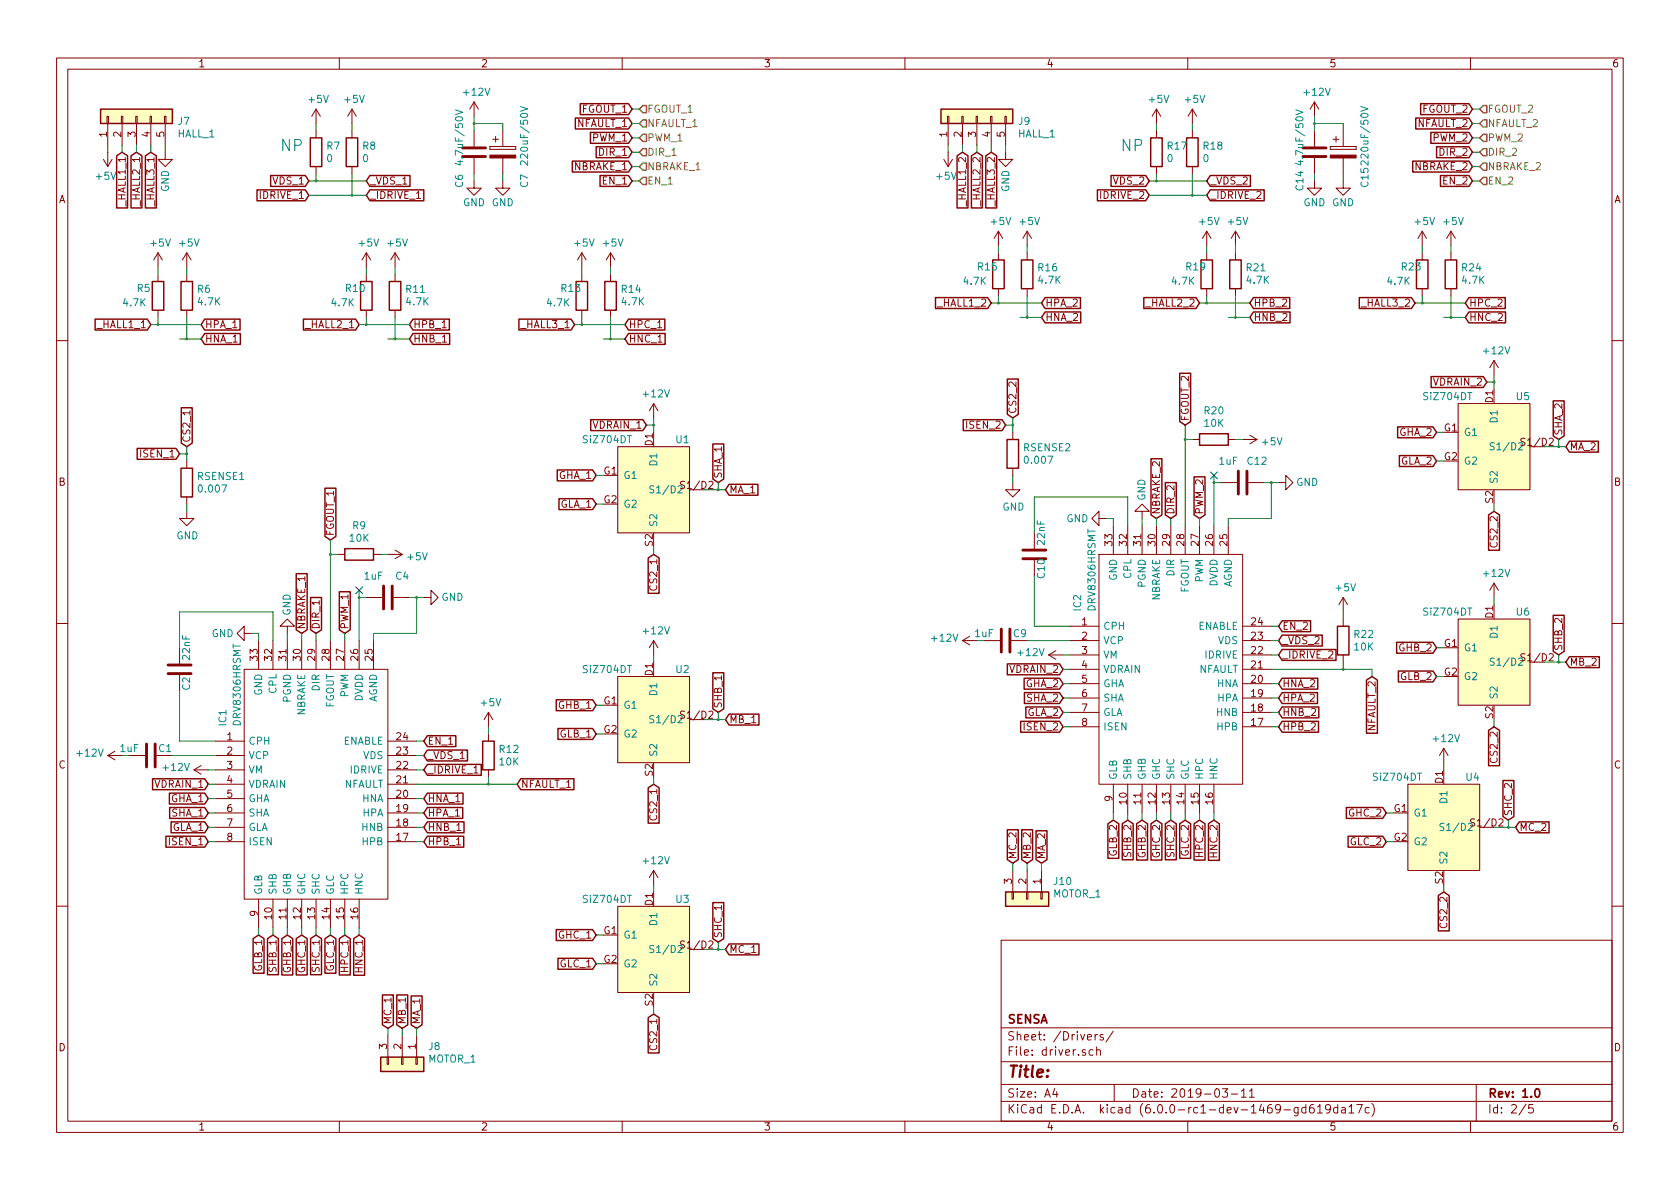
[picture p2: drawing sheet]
<svg xmlns="http://www.w3.org/2000/svg" width="297mm" height="210mm" viewBox="0 0 297 210" stroke-linecap="round" stroke-linejoin="round" font-family="sans-serif">
<defs><g id="words">
<g font-size="2.8" fill="#0000c2">
<text x="49.5" y="26.8">NP</text>
<text x="198.1" y="26.8">NP</text>
</g>
<text font-size="2.8" fill="#840000" x="178" y="190.5">Title:</text>
<g font-size="2.1" fill="#840000">
<text x="178" y="184">Sheet: /Drivers/</text>
<text x="178" y="181">SENSA</text>
<text x="178" y="186.7">File: driver.sch</text>
<text x="178" y="196.9">KiCad E.D.A. kicad (6.0.0-rc1-dev-1469-gd619da17c)</text>
<text x="178" y="194.1">Size: A4</text>
<text x="200" y="194.1">Date: 2019-03-11</text>
<text x="263" y="194.1">Rev: 1.0</text>
<text x="263" y="196.9">Id: 2/5</text>
</g>
<g font-size="1.8" fill="#840000">
<text x="35" y="11.9">1</text>
<text x="85" y="11.9">2</text>
<text x="135" y="11.9">3</text>
<text x="185" y="11.9">4</text>
<text x="235" y="11.9">5</text>
<text x="285" y="11.9">6</text>
<text x="102" y="22.5">NFAULT_1</text>
<text x="102.9" y="19.9">FGOUT_1</text>
<text x="250.6" y="22.5">NFAULT_2</text>
<text x="251.5" y="19.9">FGOUT_2</text>
<text x="18.9" y="24.2" transform="rotate(-90 18.9 24.2)">1</text>
<text x="21.4" y="24.2" transform="rotate(-90 21.4 24.2)">2</text>
<text x="24" y="24.2" transform="rotate(-90 24 24.2)">3</text>
<text x="26.5" y="24.2" transform="rotate(-90 26.5 24.2)">4</text>
<text x="29.1" y="24.2" transform="rotate(-90 29.1 24.2)">5</text>
<text x="104.8" y="25">PWM_1</text>
<text x="106.1" y="27.6">DIR_1</text>
<text x="167.5" y="24.2" transform="rotate(-90 167.5 24.2)">1</text>
<text x="170" y="24.2" transform="rotate(-90 170 24.2)">2</text>
<text x="172.6" y="24.2" transform="rotate(-90 172.6 24.2)">3</text>
<text x="175.1" y="24.2" transform="rotate(-90 175.1 24.2)">4</text>
<text x="177.6" y="24.2" transform="rotate(-90 177.6 24.2)">5</text>
<text x="253.4" y="25">PWM_2</text>
<text x="254.7" y="27.6">DIR_2</text>
<text x="10.4" y="35.9">A</text>
<text x="46.1" y="35.2">IDRIVE_1</text>
<text x="48.3" y="32.6">VDS_1</text>
<text x="65.5" y="32.6">_VDS_1</text>
<text x="65.5" y="35.2">_IDRIVE_1</text>
<text x="101.5" y="30.1">NBRAKE_1</text>
<text x="106.7" y="32.6">EN_1</text>
<text x="194.6" y="35.2">IDRIVE_2</text>
<text x="196.9" y="32.6">VDS_2</text>
<text x="214" y="32.6">_VDS_2</text>
<text x="214" y="35.2">_IDRIVE_2</text>
<text x="250.1" y="30.1">NBRAKE_2</text>
<text x="255.2" y="32.6">EN_2</text>
<text x="285.4" y="35.9">A</text>
<text x="22.2" y="36.3" transform="rotate(-90 22.2 36.3)">_HALL1_1</text>
<text x="24.8" y="36.3" transform="rotate(-90 24.8 36.3)">_HALL2_1</text>
<text x="27.3" y="36.3" transform="rotate(-90 27.3 36.3)">_HALL3_1</text>
<text x="170.8" y="36.3" transform="rotate(-90 170.8 36.3)">_HALL1_2</text>
<text x="173.4" y="36.3" transform="rotate(-90 173.4 36.3)">_HALL2_2</text>
<text x="175.9" y="36.3" transform="rotate(-90 175.9 36.3)">_HALL3_2</text>
<text x="17.3" y="58">_HALL1_1</text>
<text x="36.2" y="58">HPA_1</text>
<text x="54.2" y="58">_HALL2_1</text>
<text x="73.1" y="58">HPB_1</text>
<text x="92.3" y="58">_HALL3_1</text>
<text x="111.2" y="58">HPC_1</text>
<text x="165.9" y="54.2">_HALL1_2</text>
<text x="184.8" y="56.8">HNA_2</text>
<text x="184.8" y="54.2">HPA_2</text>
<text x="202.7" y="54.2">_HALL2_2</text>
<text x="221.7" y="56.8">HNB_2</text>
<text x="221.7" y="54.2">HPB_2</text>
<text x="240.8" y="54.2">_HALL3_2</text>
<text x="259.8" y="56.8">HNC_2</text>
<text x="259.8" y="54.2">HPC_2</text>
<text x="36.2" y="60.6">HNA_1</text>
<text x="73.1" y="60.6">HNB_1</text>
<text x="111.2" y="60.6">HNC_1</text>
<text x="253.5" y="68.2">VDRAIN_2</text>
<text x="264" y="71.2" transform="rotate(-90 264 71.2)">D1</text>
<text x="104.9" y="75.8">VDRAIN_1</text>
<text x="171" y="75.8">ISEN_2</text>
<text x="179.7" y="73.2" transform="rotate(-90 179.7 73.2)">CS2_2</text>
<text x="210.2" y="74.5" transform="rotate(-90 210.2 74.5)">FGOUT_2</text>
<text x="247.4" y="77.1">GHA_2</text>
<text x="255.4" y="76.3">G1</text>
<text x="276.2" y="77" transform="rotate(-90 276.2 77)">SHA_2</text>
<text x="25" y="80.9">ISEN_1</text>
<text x="33.7" y="78.3" transform="rotate(-90 33.7 78.3)">CS2_1</text>
<text x="106.8" y="83.9">G1</text>
<text x="115.4" y="78.8" transform="rotate(-90 115.4 78.8)">D1</text>
<text x="247.6" y="82.2">GLA_2</text>
<text x="255.4" y="81.4">G2</text>
<text x="269.3" y="78.8">S1/D2</text>
<text x="277.5" y="79.6">MA_2</text>
<text x="10.4" y="85.9">B</text>
<text x="98.8" y="84.7">GHA_1</text>
<text x="99" y="89.8">GLA_1</text>
<text x="106.8" y="89">G2</text>
<text x="120.7" y="86.5">S1/D2</text>
<text x="127.6" y="84.7" transform="rotate(-90 127.6 84.7)">SHA_1</text>
<text x="129" y="87.2">MA_1</text>
<text x="264" y="88.9" transform="rotate(-90 264 88.9)">S2</text>
<text x="285.4" y="85.9">B</text>
<text x="59.1" y="94.8" transform="rotate(-90 59.1 94.8)">FGOUT_1</text>
<text x="205.1" y="91" transform="rotate(-90 205.1 91)">NBRAKE_2</text>
<text x="207.6" y="91" transform="rotate(-90 207.6 91)">DIR_2</text>
<text x="212.7" y="91" transform="rotate(-90 212.7 91)">PWM_2</text>
<text x="115.4" y="96.6" transform="rotate(-90 115.4 96.6)">S2</text>
<text x="196.7" y="96.5" transform="rotate(-90 196.7 96.5)">33</text>
<text x="199.2" y="96.5" transform="rotate(-90 199.2 96.5)">32</text>
<text x="201.8" y="96.5" transform="rotate(-90 201.8 96.5)">31</text>
<text x="204.3" y="96.5" transform="rotate(-90 204.3 96.5)">30</text>
<text x="206.9" y="96.5" transform="rotate(-90 206.9 96.5)">29</text>
<text x="209.4" y="96.5" transform="rotate(-90 209.4 96.5)">28</text>
<text x="211.9" y="96.5" transform="rotate(-90 211.9 96.5)">27</text>
<text x="214.5" y="96.5" transform="rotate(-90 214.5 96.5)">26</text>
<text x="217" y="96.5" transform="rotate(-90 217 96.5)">25</text>
<text x="264.8" y="96.5" transform="rotate(-90 264.8 96.5)">CS2_2</text>
<text x="116.2" y="104.1" transform="rotate(-90 116.2 104.1)">CS2_1</text>
<text x="54" y="111.3" transform="rotate(-90 54 111.3)">NBRAKE_1</text>
<text x="56.5" y="111.3" transform="rotate(-90 56.5 111.3)">DIR_1</text>
<text x="61.6" y="111.3" transform="rotate(-90 61.6 111.3)">PWM_1</text>
<text x="191.3" y="110.6">1</text>
<text x="191.3" y="113.1">2</text>
<text x="221.3" y="110.6">24</text>
<text x="221.3" y="113.1">23</text>
<text x="226.7" y="111.4">EN_2</text>
<text x="226.7" y="113.9">_VDS_2</text>
<text x="264" y="109.3" transform="rotate(-90 264 109.3)">D1</text>
<text x="45.6" y="116.8" transform="rotate(-90 45.6 116.8)">33</text>
<text x="48.1" y="116.8" transform="rotate(-90 48.1 116.8)">32</text>
<text x="50.6" y="116.8" transform="rotate(-90 50.6 116.8)">31</text>
<text x="53.2" y="116.8" transform="rotate(-90 53.2 116.8)">30</text>
<text x="55.7" y="116.8" transform="rotate(-90 55.7 116.8)">29</text>
<text x="58.3" y="116.8" transform="rotate(-90 58.3 116.8)">28</text>
<text x="60.8" y="116.8" transform="rotate(-90 60.8 116.8)">27</text>
<text x="63.3" y="116.8" transform="rotate(-90 63.3 116.8)">26</text>
<text x="65.9" y="116.8" transform="rotate(-90 65.9 116.8)">25</text>
<text x="115.4" y="119.5" transform="rotate(-90 115.4 119.5)">D1</text>
<text x="178.5" y="119">VDRAIN_2</text>
<text x="191.3" y="115.7">3</text>
<text x="191.3" y="118.2">4</text>
<text x="221.3" y="115.7">22</text>
<text x="221.3" y="118.2">21</text>
<text x="226.7" y="116.5">_IDRIVE_2</text>
<text x="247.4" y="115.2">GHB_2</text>
<text x="255.4" y="114.4">G1</text>
<text x="255.4" y="119.5">G2</text>
<text x="269.3" y="116.9">S1/D2</text>
<text x="276.2" y="115.1" transform="rotate(-90 276.2 115.1)">SHB_2</text>
<text x="277.5" y="117.7">MB_2</text>
<text x="98.8" y="125.3">GHB_1</text>
<text x="106.8" y="124.6">G1</text>
<text x="127.6" y="125.3" transform="rotate(-90 127.6 125.3)">SHB_1</text>
<text x="181.4" y="121.5">GHA_2</text>
<text x="181.6" y="124.1">SHA_2</text>
<text x="191.3" y="120.7">5</text>
<text x="191.3" y="123.3">6</text>
<text x="191.3" y="125.8">7</text>
<text x="221.3" y="120.7">20</text>
<text x="221.3" y="123.3">19</text>
<text x="221.3" y="125.8">18</text>
<text x="226.7" y="121.5">HNA_2</text>
<text x="226.7" y="124.1">HPA_2</text>
<text x="247.6" y="120.3">GLB_2</text>
<text x="40.2" y="130.9">1</text>
<text x="70.2" y="130.9">24</text>
<text x="75.6" y="131.7">EN_1</text>
<text x="99" y="130.4">GLB_1</text>
<text x="106.8" y="129.6">G2</text>
<text x="120.7" y="127.1">S1/D2</text>
<text x="129" y="127.9">MB_1</text>
<text x="181.2" y="129.2">ISEN_2</text>
<text x="181.6" y="126.6">GLA_2</text>
<text x="191.3" y="128.4">8</text>
<text x="221.3" y="128.4">17</text>
<text x="226.7" y="126.6">HNB_2</text>
<text x="226.7" y="129.2">HPB_2</text>
<text x="243.2" y="129.4" transform="rotate(-90 243.2 129.4)">NFAULT_2</text>
<text x="264" y="127" transform="rotate(-90 264 127)">S2</text>
<text x="10.4" y="135.9">C</text>
<text x="40.2" y="133.4">2</text>
<text x="40.2" y="136">3</text>
<text x="70.2" y="133.4">23</text>
<text x="70.2" y="136">22</text>
<text x="75.6" y="134.2">_VDS_1</text>
<text x="75.6" y="136.8">_IDRIVE_1</text>
<text x="115.4" y="137.2" transform="rotate(-90 115.4 137.2)">S2</text>
<text x="264.8" y="134.6" transform="rotate(-90 264.8 134.6)">CS2_2</text>
<text x="285.4" y="135.9">C</text>
<text x="27.4" y="139.3">VDRAIN_1</text>
<text x="30.3" y="141.9">GHA_1</text>
<text x="40.2" y="138.5">4</text>
<text x="40.2" y="141.1">5</text>
<text x="40.2" y="143.6">6</text>
<text x="70.2" y="138.5">21</text>
<text x="70.2" y="141.1">20</text>
<text x="70.2" y="143.6">19</text>
<text x="75.6" y="141.9">HNA_1</text>
<text x="92.1" y="139.3">NFAULT_1</text>
<text x="196.7" y="141.7" transform="rotate(-90 196.7 141.7)">9</text>
<text x="199.2" y="142.2" transform="rotate(-90 199.2 142.2)">10</text>
<text x="201.8" y="142.2" transform="rotate(-90 201.8 142.2)">11</text>
<text x="204.3" y="142.2" transform="rotate(-90 204.3 142.2)">12</text>
<text x="206.9" y="142.2" transform="rotate(-90 206.9 142.2)">13</text>
<text x="209.4" y="142.2" transform="rotate(-90 209.4 142.2)">14</text>
<text x="211.9" y="142.2" transform="rotate(-90 211.9 142.2)">15</text>
<text x="214.5" y="142.2" transform="rotate(-90 214.5 142.2)">16</text>
<text x="246.5" y="143.6">G1</text>
<text x="255.1" y="138.5" transform="rotate(-90 255.1 138.5)">D1</text>
<text x="30" y="149.5">ISEN_1</text>
<text x="30.5" y="144.4">SHA_1</text>
<text x="30.5" y="146.9">GLA_1</text>
<text x="40.2" y="146.1">7</text>
<text x="40.2" y="148.7">8</text>
<text x="70.2" y="146.1">18</text>
<text x="70.2" y="148.7">17</text>
<text x="75.6" y="146.9">HNB_1</text>
<text x="75.6" y="144.4">HPA_1</text>
<text x="75.6" y="149.5">HPB_1</text>
<text x="116.2" y="144.8" transform="rotate(-90 116.2 144.8)">CS2_1</text>
<text x="238.5" y="144.4">GHC_2</text>
<text x="238.7" y="149.5">GLC_2</text>
<text x="246.5" y="148.7">G2</text>
<text x="260.4" y="146.1">S1/D2</text>
<text x="267.3" y="144.3" transform="rotate(-90 267.3 144.3)">SHC_2</text>
<text x="268.7" y="146.9">MC_2</text>
<text x="179.7" y="152" transform="rotate(-90 179.7 152)">MC_2</text>
<text x="182.2" y="152" transform="rotate(-90 182.2 152)">MB_2</text>
<text x="184.8" y="152" transform="rotate(-90 184.8 152)">MA_2</text>
<text x="197.5" y="151.4" transform="rotate(-90 197.5 151.4)">GLB_2</text>
<text x="200" y="151.4" transform="rotate(-90 200 151.4)">SHB_2</text>
<text x="202.6" y="151.6" transform="rotate(-90 202.6 151.6)">GHB_2</text>
<text x="205.1" y="151.6" transform="rotate(-90 205.1 151.6)">GHC_2</text>
<text x="207.6" y="151.4" transform="rotate(-90 207.6 151.4)">SHC_2</text>
<text x="210.2" y="151.4" transform="rotate(-90 210.2 151.4)">GLC_2</text>
<text x="212.7" y="151.4" transform="rotate(-90 212.7 151.4)">HPC_2</text>
<text x="215.3" y="151.5" transform="rotate(-90 215.3 151.5)">HNC_2</text>
<text x="115.4" y="160.1" transform="rotate(-90 115.4 160.1)">D1</text>
<text x="178.9" y="156.3" transform="rotate(-90 178.9 156.3)">3</text>
<text x="181.5" y="156.3" transform="rotate(-90 181.5 156.3)">2</text>
<text x="184" y="156.3" transform="rotate(-90 184 156.3)">1</text>
<text x="255.1" y="156.3" transform="rotate(-90 255.1 156.3)">S2</text>
<text x="45.6" y="162" transform="rotate(-90 45.6 162)">9</text>
<text x="48.1" y="162.5" transform="rotate(-90 48.1 162.5)">10</text>
<text x="50.6" y="162.5" transform="rotate(-90 50.6 162.5)">11</text>
<text x="53.2" y="162.5" transform="rotate(-90 53.2 162.5)">12</text>
<text x="55.7" y="162.5" transform="rotate(-90 55.7 162.5)">13</text>
<text x="58.3" y="162.5" transform="rotate(-90 58.3 162.5)">14</text>
<text x="60.8" y="162.5" transform="rotate(-90 60.8 162.5)">15</text>
<text x="63.3" y="162.5" transform="rotate(-90 63.3 162.5)">16</text>
<text x="98.8" y="166">GHC_1</text>
<text x="106.8" y="165.2">G1</text>
<text x="120.7" y="167.7">S1/D2</text>
<text x="127.6" y="165.9" transform="rotate(-90 127.6 165.9)">SHC_1</text>
<text x="255.9" y="163.8" transform="rotate(-90 255.9 163.8)">CS2_2</text>
<text x="46.4" y="171.7" transform="rotate(-90 46.4 171.7)">GLB_1</text>
<text x="48.9" y="171.7" transform="rotate(-90 48.9 171.7)">SHB_1</text>
<text x="51.4" y="171.9" transform="rotate(-90 51.4 171.9)">GHB_1</text>
<text x="54" y="171.9" transform="rotate(-90 54 171.9)">GHC_1</text>
<text x="56.5" y="171.7" transform="rotate(-90 56.5 171.7)">SHC_1</text>
<text x="59.1" y="171.7" transform="rotate(-90 59.1 171.7)">GLC_1</text>
<text x="61.6" y="171.7" transform="rotate(-90 61.6 171.7)">HPC_1</text>
<text x="64.1" y="171.8" transform="rotate(-90 64.1 171.8)">HNC_1</text>
<text x="99" y="171.1">GLC_1</text>
<text x="106.8" y="170.3">G2</text>
<text x="129" y="168.5">MC_1</text>
<text x="115.4" y="177.8" transform="rotate(-90 115.4 177.8)">S2</text>
<text x="10.4" y="185.9">D</text>
<text x="68.4" y="185.5" transform="rotate(-90 68.4 185.5)">3</text>
<text x="69.2" y="181.2" transform="rotate(-90 69.2 181.2)">MC_1</text>
<text x="71" y="185.5" transform="rotate(-90 71 185.5)">2</text>
<text x="71.8" y="181.2" transform="rotate(-90 71.8 181.2)">MB_1</text>
<text x="73.5" y="185.5" transform="rotate(-90 73.5 185.5)">1</text>
<text x="74.3" y="181.2" transform="rotate(-90 74.3 181.2)">MA_1</text>
<text x="116.2" y="185.4" transform="rotate(-90 116.2 185.4)">CS2_1</text>
<text x="285.4" y="185.9">D</text>
<text x="35" y="199.9">1</text>
<text x="85" y="199.9">2</text>
<text x="135" y="199.9">3</text>
<text x="185" y="199.9">4</text>
<text x="235" y="199.9">5</text>
<text x="285" y="199.9">6</text>
</g>
<g font-size="1.8" fill="#008484">
<text x="82.1" y="16.9">+12V</text>
<text x="230.7" y="16.9">+12V</text>
<text x="31.5" y="22.1">J7</text>
<text x="54.7" y="18.2">+5V</text>
<text x="61" y="18.2">+5V</text>
<text x="180.1" y="22.1">J9</text>
<text x="203.3" y="18.2">+5V</text>
<text x="209.6" y="18.2">+5V</text>
<text x="31.4" y="24.3">HALL_1</text>
<text x="57.8" y="26.5">R7</text>
<text x="57.8" y="28.7">0</text>
<text x="64.2" y="26.5">R8</text>
<text x="64.2" y="28.7">0</text>
<text x="81.9" y="28.5" transform="rotate(-90 81.9 28.5)">4.7uF/50V</text>
<text x="93.4" y="28.4" transform="rotate(-90 93.4 28.4)">220uF/50V</text>
<text x="180" y="24.3">HALL_1</text>
<text x="206.4" y="28.7">0</text>
<text x="206.5" y="26.5">R17</text>
<text x="212.8" y="28.7">0</text>
<text x="212.8" y="26.5">R18</text>
<text x="230.5" y="28.5" transform="rotate(-90 230.5 28.5)">4.7uF/50V</text>
<text x="242" y="28.4" transform="rotate(-90 242 28.4)">220uF/50V</text>
<text x="17.1" y="31.8">+5V</text>
<text x="29.9" y="34" transform="rotate(-90 29.9 34)">GND</text>
<text x="81.9" y="33.1" transform="rotate(-90 81.9 33.1)">C6</text>
<text x="93.4" y="33.1" transform="rotate(-90 93.4 33.1)">C7</text>
<text x="165.7" y="31.8">+5V</text>
<text x="178.5" y="34" transform="rotate(-90 178.5 34)">GND</text>
<text x="230.5" y="33.6" transform="rotate(-90 230.5 33.6)">C14</text>
<text x="242" y="33" transform="rotate(-90 242 33)">C15</text>
<text x="81.9" y="36.5">GND GND</text>
<text x="175.3" y="39.8">+5V</text>
<text x="180.4" y="39.8">+5V</text>
<text x="212.1" y="39.8">+5V</text>
<text x="217.2" y="39.8">+5V</text>
<text x="230.5" y="36.5">GND GND</text>
<text x="250.2" y="39.8">+5V</text>
<text x="255.3" y="39.8">+5V</text>
<text x="26.7" y="43.6">+5V</text>
<text x="31.8" y="43.6">+5V</text>
<text x="63.6" y="43.6">+5V</text>
<text x="68.6" y="43.6">+5V</text>
<text x="101.7" y="43.6">+5V</text>
<text x="106.7" y="43.6">+5V</text>
<text x="172.9" y="47.8">R15</text>
<text x="183.6" y="48">R16</text>
<text x="209.8" y="47.8">R19</text>
<text x="220.4" y="48">R21</text>
<text x="247.9" y="47.8">R23</text>
<text x="258.5" y="48">R24</text>
<text x="24.3" y="51.6">R5</text>
<text x="35" y="51.8">R6</text>
<text x="35.1" y="54">4.7K</text>
<text x="61.2" y="51.6">R10</text>
<text x="71.9" y="51.8">R11</text>
<text x="71.9" y="54">4.7K</text>
<text x="99.3" y="51.6">R13</text>
<text x="110" y="51.8">R14</text>
<text x="110" y="54">4.7K</text>
<text x="170.5" y="50.4">4.7K</text>
<text x="183.7" y="50.2">4.7K</text>
<text x="207.3" y="50.4">4.7K</text>
<text x="220.5" y="50.2">4.7K</text>
<text x="245.4" y="50.4">4.7K</text>
<text x="258.6" y="50.2">4.7K</text>
<text x="21.9" y="54.2">4.7K</text>
<text x="58.7" y="54.2">4.7K</text>
<text x="96.8" y="54.2">4.7K</text>
<text x="262.5" y="62.7">+12V</text>
<text x="113.9" y="70.3">+12V</text>
<text x="251.9" y="70.8">SiZ704DT</text>
<text x="268.1" y="70.8">U5</text>
<text x="213" y="73.3">R20</text>
<text x="213" y="75.5">10K</text>
<text x="258.8" y="77.1">G1</text>
<text x="264.8" y="74.6" transform="rotate(-90 264.8 74.6)">D1</text>
<text x="103.3" y="78.4">SiZ704DT</text>
<text x="116.2" y="82.3" transform="rotate(-90 116.2 82.3)">D1</text>
<text x="119.6" y="78.4">U1</text>
<text x="181" y="79.8">RSENSE2</text>
<text x="181.4" y="82">0.007</text>
<text x="215.6" y="82.2">1uF</text>
<text x="220.6" y="82.2">C12</text>
<text x="223.3" y="78.8">+5V</text>
<text x="258.8" y="82.2">G2</text>
<text x="264.6" y="79.6">S1/D2</text>
<text x="35" y="84.9">RSENSE1</text>
<text x="35.3" y="87.1">0.007</text>
<text x="110.2" y="84.7">G1</text>
<text x="110.2" y="89.8">G2</text>
<text x="116" y="87.2">S1/D2</text>
<text x="202.5" y="88.6" transform="rotate(-90 202.5 88.6)">GND</text>
<text x="229.2" y="85.9">GND</text>
<text x="264.8" y="85.6" transform="rotate(-90 264.8 85.6)">S2</text>
<text x="31.2" y="95.4">GND</text>
<text x="61.9" y="95.8">10K</text>
<text x="62.4" y="93.6">R9</text>
<text x="116.2" y="93.2" transform="rotate(-90 116.2 93.2)">S2</text>
<text x="177.2" y="90.3">GND</text>
<text x="188.5" y="92.3">GND</text>
<text x="72.1" y="99.1">+5V</text>
<text x="184.7" y="96.3" transform="rotate(-90 184.7 96.3)">22nF</text>
<text x="207.6" y="101.8" transform="rotate(-90 207.6 101.8)">DIR</text>
<text x="64.5" y="102.5">1uF</text>
<text x="70" y="102.5">C4</text>
<text x="78.1" y="106.2">GND</text>
<text x="184.7" y="102.2" transform="rotate(-90 184.7 102.2)">C10</text>
<text x="191.2" y="108" transform="rotate(-90 191.2 108)">IC2</text>
<text x="193.7" y="107.8" transform="rotate(-90 193.7 107.8)">DRV8306HRSMT</text>
<text x="197.5" y="102.7" transform="rotate(-90 197.5 102.7)">GND</text>
<text x="200" y="102.3" transform="rotate(-90 200 102.3)">CPL</text>
<text x="202.6" y="103.9" transform="rotate(-90 202.6 103.9)">PGND</text>
<text x="205.1" y="106.4" transform="rotate(-90 205.1 106.4)">NBRAKE</text>
<text x="210.2" y="105" transform="rotate(-90 210.2 105)">FGOUT</text>
<text x="212.7" y="103.1" transform="rotate(-90 212.7 103.1)">PWM</text>
<text x="215.3" y="103.8" transform="rotate(-90 215.3 103.8)">DVDD</text>
<text x="217.8" y="104" transform="rotate(-90 217.8 104)">AGND</text>
<text x="236.3" y="104.6">+5V</text>
<text x="262.5" y="102">+12V</text>
<text x="37.4" y="112.7">GND</text>
<text x="51.4" y="108.9" transform="rotate(-90 51.4 108.9)">GND</text>
<text x="113.9" y="112.2">+12V</text>
<text x="164.9" y="113.5">+12V</text>
<text x="179.2" y="112.7">C9</text>
<text x="195.1" y="111.4">CPH</text>
<text x="195.1" y="113.9">VCP</text>
<text x="211.7" y="111.4">ENABLE</text>
<text x="215.3" y="113.9">VDS</text>
<text x="239.5" y="112.8">R22</text>
<text x="251.9" y="108.9">SiZ704DT</text>
<text x="264.8" y="112.7" transform="rotate(-90 264.8 112.7)">D1</text>
<text x="268.1" y="108.9">U6</text>
<text x="33.6" y="116.6" transform="rotate(-90 33.6 116.6)">22nF</text>
<text x="103.3" y="119">SiZ704DT</text>
<text x="119.6" y="119">U2</text>
<text x="180.1" y="116">+12V</text>
<text x="195.1" y="116.5">VM</text>
<text x="195.1" y="119">VDRAIN</text>
<text x="211.9" y="119">NFAULT</text>
<text x="213.1" y="116.5">IDRIVE</text>
<text x="239.5" y="115">10K</text>
<text x="258.8" y="115.2">G1</text>
<text x="264.6" y="117.7">S1/D2</text>
<text x="33.6" y="122" transform="rotate(-90 33.6 122)">C2</text>
<text x="46.4" y="123.1" transform="rotate(-90 46.4 123.1)">GND</text>
<text x="48.9" y="122.7" transform="rotate(-90 48.9 122.7)">CPL</text>
<text x="51.4" y="124.2" transform="rotate(-90 51.4 124.2)">PGND</text>
<text x="56.5" y="122.2" transform="rotate(-90 56.5 122.2)">DIR</text>
<text x="59.1" y="125.3" transform="rotate(-90 59.1 125.3)">FGOUT</text>
<text x="61.6" y="123.4" transform="rotate(-90 61.6 123.4)">PWM</text>
<text x="64.1" y="124.1" transform="rotate(-90 64.1 124.1)">DVDD</text>
<text x="66.7" y="124.3" transform="rotate(-90 66.7 124.3)">AGND</text>
<text x="85.1" y="124.9">+5V</text>
<text x="110.2" y="125.3">G1</text>
<text x="116.2" y="122.9" transform="rotate(-90 116.2 122.9)">D1</text>
<text x="195.1" y="121.5">GHA</text>
<text x="195.1" y="124.1">SHA</text>
<text x="215.1" y="121.5">HNA</text>
<text x="215.2" y="124.1">HPA</text>
<text x="258.8" y="120.3">G2</text>
<text x="264.8" y="123.7" transform="rotate(-90 264.8 123.7)">S2</text>
<text x="40" y="128.3" transform="rotate(-90 40 128.3)">IC1</text>
<text x="42.6" y="128.1" transform="rotate(-90 42.6 128.1)">DRV8306HRSMT</text>
<text x="43.9" y="131.7">CPH</text>
<text x="54" y="126.7" transform="rotate(-90 54 126.7)">NBRAKE</text>
<text x="60.6" y="131.7">ENABLE</text>
<text x="110.2" y="130.4">G2</text>
<text x="116" y="127.9">S1/D2</text>
<text x="195.1" y="126.6">GLA</text>
<text x="195.1" y="129.2">ISEN</text>
<text x="215.1" y="126.6">HNB</text>
<text x="215.2" y="129.2">HPB</text>
<text x="253.6" y="131.2">+12V</text>
<text x="13.7" y="133.8">+12V</text>
<text x="28.1" y="133">C1</text>
<text x="29" y="136.3">+12V</text>
<text x="43.9" y="134.2">VCP</text>
<text x="43.9" y="136.8">VM</text>
<text x="61.9" y="136.8">IDRIVE</text>
<text x="64.2" y="134.2">VDS</text>
<text x="88.4" y="133.1">R12</text>
<text x="88.4" y="135.4">10K</text>
<text x="116.2" y="133.9" transform="rotate(-90 116.2 133.9)">S2</text>
<text x="197.5" y="137.9" transform="rotate(-90 197.5 137.9)">GLB</text>
<text x="200" y="137.9" transform="rotate(-90 200 137.9)">SHB</text>
<text x="202.6" y="137.9" transform="rotate(-90 202.6 137.9)">GHB</text>
<text x="205.1" y="137.9" transform="rotate(-90 205.1 137.9)">GHC</text>
<text x="207.6" y="137.9" transform="rotate(-90 207.6 137.9)">SHC</text>
<text x="210.2" y="137.9" transform="rotate(-90 210.2 137.9)">GLC</text>
<text x="212.7" y="137.9" transform="rotate(-90 212.7 137.9)">HPC</text>
<text x="215.3" y="137.9" transform="rotate(-90 215.3 137.9)">HNC</text>
<text x="43.9" y="139.3">VDRAIN</text>
<text x="43.9" y="141.9">GHA</text>
<text x="60.8" y="139.3">NFAULT</text>
<text x="64" y="141.9">HNA</text>
<text x="243" y="138.1">SiZ704DT</text>
<text x="255.9" y="142" transform="rotate(-90 255.9 142)">D1</text>
<text x="259.3" y="138.1">U4</text>
<text x="43.9" y="144.4">SHA</text>
<text x="43.9" y="146.9">GLA</text>
<text x="43.9" y="149.5">ISEN</text>
<text x="64" y="146.9">HNB</text>
<text x="64.1" y="144.4">HPA</text>
<text x="64.1" y="149.5">HPB</text>
<text x="249.9" y="144.4">G1</text>
<text x="249.9" y="149.5">G2</text>
<text x="255.7" y="146.9">S1/D2</text>
<text x="113.9" y="152.8">+12V</text>
<text x="255.9" y="152.9" transform="rotate(-90 255.9 152.9)">S2</text>
<text x="46.4" y="158.2" transform="rotate(-90 46.4 158.2)">GLB</text>
<text x="48.9" y="158.2" transform="rotate(-90 48.9 158.2)">SHB</text>
<text x="51.4" y="158.2" transform="rotate(-90 51.4 158.2)">GHB</text>
<text x="54" y="158.2" transform="rotate(-90 54 158.2)">GHC</text>
<text x="56.5" y="158.2" transform="rotate(-90 56.5 158.2)">SHC</text>
<text x="59.1" y="158.2" transform="rotate(-90 59.1 158.2)">GLC</text>
<text x="61.6" y="158.2" transform="rotate(-90 61.6 158.2)">HPC</text>
<text x="64.1" y="158.2" transform="rotate(-90 64.1 158.2)">HNC</text>
<text x="103.3" y="159.7">SiZ704DT</text>
<text x="119.6" y="159.7">U3</text>
<text x="186.2" y="158.7">MOTOR_1</text>
<text x="186.4" y="156.5">J10</text>
<text x="110.2" y="166">G1</text>
<text x="116.2" y="163.5" transform="rotate(-90 116.2 163.5)">D1</text>
<text x="110.2" y="171.1">G2</text>
<text x="116" y="168.5">S1/D2</text>
<text x="116.2" y="174.5" transform="rotate(-90 116.2 174.5)">S2</text>
<text x="75.8" y="185.7">J8</text>
<text x="75.7" y="187.9">MOTOR_1</text>
</g>
<g font-size="1.8" fill="#848400">
<text x="114.5" y="19.9">FGOUT_1</text>
<text x="114.5" y="22.5">NFAULT_1</text>
<text x="263" y="19.9">FGOUT_2</text>
<text x="263" y="22.5">NFAULT_2</text>
<text x="114.5" y="25">PWM_1</text>
<text x="114.5" y="27.6">DIR_1</text>
<text x="263" y="25">PWM_2</text>
<text x="263" y="27.6">DIR_2</text>
<text x="114.5" y="30.1">NBRAKE_1</text>
<text x="114.5" y="32.6">EN_1</text>
<text x="263" y="30.1">NBRAKE_2</text>
<text x="263" y="32.6">EN_2</text>
</g>
<g font-size="1.8" fill="#008400">
<text x="172.4" y="112.7">1uF</text>
<text x="21.3" y="133">1uF</text>
</g>
</g></defs>
<g fill="none" stroke="#840000" stroke-width=".18">
<path d="M10 10.3h277v189.9h-277zM12 12.2h273v186.1h-273zM55.9 19.3v2.5M55.9 19.3l-.8 1.3M55.9 19.3l.7 1.3M60 10.3v1.9M62.2 19.3l-.7 1.3M62.2 19.3v2.5M62.2 19.3l.8 1.3M83.8 18l-.7 1.3M83.8 18v2.6M83.8 18l.8 1.3"/>
<path d="M110 10.3v1.9M160 10.3v1.9M204.5 19.3v2.5M204.5 19.3l-.8 1.3M204.5 19.3l.7 1.3M210 10.3v1.9M210.8 19.3l-.7 1.3M210.8 19.3v2.5M210.8 19.3l.8 1.3M232.4 18l-.8 1.3M232.4 18v2.6M232.4 18l.8 1.3"/>
<path d="M260 10.3v1.9M18.3 28.2l.7 1.3M18.9 20.6h.3v1.2h-.3zM19 21.8v3.8M19 26.9v2.6M19.8 28.2l-.8 1.3M21.5 20.6h.2v1.2h-.2zM21.6 21.8v3.8M24 20.6h.3v1.2h-.3zM24.1 21.8v3.8M26.5 20.6h.3v1.2h-.3zM26.7 21.8v3.8"/>
<path d="M29.1 20.6h.2v1.2h-.2zM29.2 26.9v1.3h1.3l-1.3 1.3-1.3-1.3h1.3M29.2 21.8v3.8M55.9 23.1v1.3M55.9 29.5v1.2M62.2 23.1v1.3M62.2 29.5v1.2M83.8 32v1.3h1.3l-1.3 1.2-1.3-1.2h1.3M83.8 23.1v2.8M83.8 27.9v2.8M86.6 25.9v.5zM86.6 26.4h4.6z"/>
<path d="M86.6 25.9h4.6zM87.1 24.6h1M87.6 24.1v1M88.9 32v1.3h1.3l-1.3 1.2-1.3-1.2h1.3M88.9 23.1v2.8M88.9 27.9v2.8M91.2 25.9v.5zM166.9 28.2l.7 1.3M167.5 20.6h.3v1.2h-.3zM167.6 21.8v3.8M167.6 26.9v2.6M168.4 28.2l-.8 1.3"/>
<path d="M170.1 20.6h.2v1.2h-.2zM170.2 21.8v3.8M172.6 20.6h.2v1.2h-.2zM172.7 21.8v3.8M175.1 20.6h.3v1.2h-.3zM175.3 21.8v3.8M177.7 20.6h.2v1.2h-.2zM177.8 26.9v1.3h1.3l-1.3 1.3-1.3-1.3h1.3M177.8 21.8v3.8M204.5 23.1v1.3M204.5 29.5v1.2M210.8 23.1v1.3"/>
<path d="M210.8 29.5v1.2M232.4 32v1.3h1.3l-1.3 1.2-1.3-1.2h1.3M232.4 23.1v2.8M232.4 27.9v2.8M235.2 25.9v.5zM235.2 26.4h4.6zM235.2 25.9h4.6zM235.7 24.6h1M236.2 24.1v1M237.5 32v1.3h1.3l-1.3 1.2-1.3-1.2h1.3M237.5 23.1v2.8M237.5 27.9v2.8"/>
<path d="M239.8 25.9v.5zM27.9 44.7v2.5M27.9 48.5v1.3M27.9 54.9v1.2M27.9 44.7l-.7 1.3M27.9 44.7l.8 1.3M33 44.7v2.5M33 48.5v1.3M33 54.9v1.2M33 44.7l-.7 1.3M33 44.7l.8 1.3M64.8 44.7v2.5"/>
<path d="M64.8 48.5v1.3M64.8 54.9v1.2M64.8 44.7l-.8 1.3M64.8 44.7l.7 1.3M69.8 44.7v2.5M69.8 48.5v1.3M69.8 54.9v1.2M69.8 44.7l-.7 1.3M69.8 44.7l.8 1.3M102.9 44.7v2.5M102.9 48.5v1.3M102.9 54.9v1.2"/>
<path d="M102.9 44.7l-.8 1.3M102.9 44.7l.7 1.3M107.9 44.7v2.5M107.9 48.5v1.3M107.9 54.9v1.2M107.9 44.7l-.7 1.3M107.9 44.7l.8 1.3M176.5 40.9v2.5M176.5 44.7v1.3M176.5 51v1.3M176.5 40.9l-.7 1.3M176.5 40.9l.8 1.3"/>
<path d="M181.6 40.9v2.5M181.6 44.7v1.3M181.6 51v1.3M181.6 40.9l-.8 1.3M181.6 40.9l.8 1.3M213.4 40.9v2.5M213.4 44.7v1.3M213.4 51v1.3M213.4 40.9l-.8 1.3M213.4 40.9l.7 1.3M218.4 40.9v2.5M218.4 44.7v1.3"/>
<path d="M218.4 51v1.3M218.4 40.9l-.7 1.3M218.4 40.9l.8 1.3M251.5 40.9v2.5M251.5 44.7v1.3M251.5 51v1.3M251.5 40.9l-.8 1.3M251.5 40.9l.7 1.3M256.5 40.9v2.5M256.5 44.7v1.3M256.5 51v1.3M256.5 40.9l-.7 1.3"/>
<path d="M256.5 40.9l.8 1.3M10 60.2h2M109.2 79h12.7v15.2h-12.7zM115.6 71.4l-.8 1.2M115.6 71.4v2.5M115.6 71.4l.7 1.2M179.1 76.4v1.3M210.8 77.7h1.3M217.2 77.7h1.2M219.7 77.7h2.5M221 77l1.2 .7M222.2 77.7l-1.2 .8"/>
<path d="M257.8 71.4h12.7v15.2h-12.7zM264.2 63.7l-.8 1.3M264.2 63.7v2.6M264.2 63.7l.7 1.3M285 60.2h2M33 90.4v1.3h1.3l-1.3 1.3-1.3-1.3h1.3M33 81.5v1.3M33 87.9v1.2M59.7 98h1.3M66 98h1.3M68.6 98h2.5M69.8 97.3l1.3 .7"/>
<path d="M71.1 98l-1.3 .8M179.1 85.3v1.3h1.2l-1.2 1.3-1.3-1.3h1.3M179.1 82.8v1.3M182.9 94.2v2.8M194.3 98h25.4v40.7h-25.4zM194.3 91.7v-1.3l-1.3 1.3 1.3 1.3v-1.3h1.3M196.8 93v5M199.4 93v5M201.9 90.4h1.3l-1.3-1.3-1.2 1.3h1.2v1.3M201.9 93v5M204.5 93v5M207 93v5"/>
<path d="M209.5 93v5M212.1 93v5M214.6 93v5M215.9 85.3h2.8M217.2 93v5M220.7 85.3h2.8M226.1 85.3h1.2v-1.2l1.3 1.2-1.3 1.3v-1.3M10 110.3h2M31.7 114.5v2.8M43.2 118.4h25.4v40.6h-25.4zM43.2 112v-1.3l-1.3 1.3 1.3 1.3v-1.3h1.2M45.7 113.3v5.1"/>
<path d="M48.3 113.3v5.1M50.8 110.7h1.3l-1.3-1.2-1.3 1.2h1.3v1.3M50.8 113.3v5.1M53.3 113.3v5.1M55.9 113.3v5.1M58.4 113.3v5.1M61 113.3v5.1M63.5 113.3v5.1M64.8 105.7h2.8M66 113.3v5.1M69.6 105.7h2.8M74.9 105.7h1.3v-1.3l1.3 1.3-1.3 1.2v-1.2"/>
<path d="M109.2 119.6h12.7v15.3h-12.7zM115.6 113.3v2.5M115.6 113.3l-.8 1.2M115.6 113.3l.7 1.2M170.2 113.3h2.5M170.2 113.3l1.2 .7M171.4 112.5l-1.2 .8M174 113.3h2.8M185.4 115.8h2.6M185.4 115.8l1.3 .8M186.7 115.1l-1.3 .7M189.2 110.7h5.1"/>
<path d="M189.2 113.3h5.1M189.2 115.8h5.1M189.2 118.4h5.1M219.7 110.7h5.1M219.7 113.3h5.1M219.7 115.8h5.1M219.7 118.4h5.1M237.5 105.7v2.5M237.5 109.5v1.2M237.5 115.8v1.3M237.5 105.7l-.8 1.2M237.5 105.7l.8 1.2"/>
<path d="M257.8 109.5h12.7v15.2h-12.7zM264.2 103.1v2.6M264.2 103.1l-.8 1.3M264.2 103.1l.7 1.3M285 110.3h2M19 133.6h2.6M19 133.6l1.3 .8M20.3 132.8l-1.3 .8M22.9 133.6h2.8M34.3 136.1h2.5M34.3 136.1l1.3 .8M35.6 135.4l-1.3 .7"/>
<path d="M38.1 131.1h5.1M38.1 133.6h5.1M38.1 136.1h5.1M38.1 138.7h5.1M68.6 131.1h5.1M68.6 133.6h5.1M68.6 136.1h5.1M68.6 138.7h5.1M86.4 126v2.5M86.4 129.8v1.3M86.4 136.1v1.3M86.4 126l-.8 1.2"/>
<path d="M86.4 126l.7 1.2M189.2 120.9h5.1M189.2 123.4h5.1M189.2 126h5.1M189.2 128.5h5.1M196.8 138.7v5.1M199.4 138.7v5.1M201.9 138.7v5.1M204.5 138.7v5.1M207 138.7v5.1M209.5 138.7v5.1M212.1 138.7v5.1"/>
<path d="M214.6 138.7v5.1M219.7 120.9h5.1M219.7 123.4h5.1M219.7 126h5.1M219.7 128.5h5.1M248.9 138.7h12.7v15.2h-12.7zM255.3 132.3l-.8 1.3M255.3 132.3v2.6M255.3 132.3l.7 1.3M38.1 141.2h5.1M38.1 143.8h5.1M38.1 146.3h5.1"/>
<path d="M38.1 148.8h5.1M45.7 159v5.1M48.3 159v5.1M50.8 159v5.1M53.3 159v5.1M55.9 159v5.1M58.4 159v5.1M61 159v5.1M63.5 159v5.1M68.6 141.2h5.1M68.6 143.8h5.1M68.6 146.3h5.1"/>
<path d="M68.6 148.8h5.1M115.6 153.9v2.6M115.6 153.9l-.8 1.3M115.6 153.9l.7 1.3M178.9 157.7h.3v1.3h-.3zM179.1 153.9v3.8M181.5 157.7h.2v1.3h-.2zM181.6 153.9v3.8M184 157.7h.3v1.3h-.3zM184.1 153.9v3.8M10 160.2h2M109.2 160.3h12.7v15.2h-12.7z"/>
<path d="M177 166.3h108v32h-108zM285 160.2h2M60 198.3v1.9M68.5 186.9h.2v1.3h-.2zM68.6 183.1v3.8M71 186.9h.2v1.3h-.2zM71.1 183.1v3.8M73.5 186.9h.3v1.3h-.3zM73.7 183.1v3.8M110 198.3v1.9M160 198.3v1.9M177 194.8h108"/>
<path d="M177 191.8h108M177 187.8h108M177 181.8h108M186.5 192.5l-.4 1h1M186.8 193v1M193.3 185.7l-.5-.1-.2 .3 .1 .6h.6M193.6 182.9v1M193.9 185.7h.1a.37 .37 0 0 1 .6 .1v.8M193.9 185.1v1.5M194.1 182.9l-.5 .3M195 183l-.3-.1-.2 .2 .1 .3 .4 .1v.3h-.5M196.8 182.3l-1.2 2"/>
<path d="M197 191.8v3M210 198.3v1.9M216.1 192.5h.9l-.4 .6 .4 .1v.7l-.2 .1-.7-.1M217.7 193.5h1.1M219.5 193l.4-.5v1.5M219.5 194h.8M220.9 193l.4-.5v1.5M220.9 194h.9M229.5 195.8v1.2l-.3 .3h-.3M229.5 195.9l-.4-.1-.3 .3 .1 .6 .2 .1 .4-.1M230.9 195.9l-.4-.1-.4 .3 .1 .6 .3 .1 .4-.1M230.9 195.3v1.5"/>
<path d="M232.2 195.3a.59 .59 0 0 0-.7 .7v.5l.1 .2 .5 .1 .2-.1 .1-.5-.2-.2-.4-.1-.3 .3M232.9 195.8l.5-.5v1.5M232.9 196.8h.9M235.2 196l-.3 .3h-.3l-.2-.3v-.4l.1-.2 .4-.1 .3 .2a1.19 1.19 0 0 1-.3 1.2l-.4 .1M236.5 195.9l-.4-.1-.3 .3 .1 .6 .2 .1 .4-.1M236.5 195.3v1.5M237.2 195.9h.6l.1 .9M237.9 196.2l-.5 .1a.29 .29 0 0 0-.3 .2 .29 .29 0 0 0 .3 .3l.5-.1M238.5 195.8l.4-.5v1.5M238.5 196.8h.9M239.9 195.3h1l-.7 1.5M242.1 195.9l-.4-.1-.3 .3v.6l.3 .1 .4-.1"/>
<path d="M242.6 195.1a1.71 1.71 0 0 1 0 2.3M260 198.3v1.9M261 191.8v6.5M269.8 195.2l-1.2 2M271 195.3h-.7v.7l.2-.1 .5 .1 .1 .2-.1 .5-.2 .1-.5-.1"/>
</g>
<path d="M271.5 192.7l.2-.2a.81 .81 0 0 1 .6 .6 .81 .81 0 0 1-.3 .8l-.1 .1a.79 .79 0 0 1-.4-1.3z" fill="none" stroke="#840000" stroke-width=".3"/>
<g fill="#ffffc2" stroke="#ffffc2" stroke-width=".18">
<path d="M109.2 79h12.7v15.2h-12.7z"/>
<path d="M109.2 119.6h12.7v15.3h-12.7z"/>
<path d="M109.2 160.3h12.7v15.2h-12.7z"/>
<path d="M17.8 19.3h12.7v2.5h-12.7z"/>
<path d="M67.3 186.9h7.6v2.6h-7.6z"/>
<path d="M257.8 71.4h12.7v15.2h-12.7z"/>
<path d="M257.8 109.5h12.7v15.2h-12.7z"/>
<path d="M248.9 138.7h12.7v15.2h-12.7z"/>
<path d="M166.4 19.3h12.7v2.5h-12.7z"/>
<path d="M177.8 157.7h7.6v2.6h-7.6z"/>
</g>
<g fill="none" stroke="#008484" stroke-width=".18">
<path d="M80.5 19.4l1.3 .5-1.3 .4M92 18.8l1.3 .4-1.3 .5M229.1 19.4l1.3 .5-1.3 .4M240.6 18.8l1.3 .4-1.3 .5M81.4 28.4v.8l-.9-.3M93.3 28.4v.8l-.9-.8-.4 .3 .2 .5M229.9 28.4v.8l-.8-.3M241.9 28.4v.8l-.9-.8-.4 .3 .1 .5M264.2 78.4l-.5-.1-.2 .1v.4l.6 .2 .1 .3-.2 .2h-.5M115.6 86l-.5-.1-.2 .1v.4l.6 .2 .1 .3-.2 .3-.5-.1M264.2 116.5l-.5-.1-.2 .1v.4l.6 .2 .1 .3-.2 .2h-.5M115.6 126.6l-.5-.1-.2 .2v.3l.6 .3 .1 .3-.2 .2h-.5"/>
<path d="M255.3 145.7l-.5-.1-.2 .1v.4l.6 .2 .1 .3-.2 .3-.5-.1M115.6 167.3l-.5-.1-.2 .1v.4l.6 .2 .1 .3-.2 .2h-.5"/>
</g>
<g fill="none" stroke="#840000" stroke-width=".25">
<path d="M17.8 19.3h12.7v2.5h-12.7zM102.6 18.3h8.5l.7 1-.7 1h-8.5zM166.4 19.3h12.7v2.5h-12.7zM251.2 18.3h8.5l.6 1-.6 1h-8.5zM20.6 27.6l1-.7 1 .7v9.2h-2zM23.2 27.6l.9-.7 1 .7v9.2h-1.9zM25.7 27.6l1-.7 .9 .7v9.2h-1.9zM45.4 33.6h8.6l.6 .9-.6 1h-8.6zM47.9 31h6.1l.6 1-.6 1h-6.1zM54.9 24.4h2v5.1h-2zM61.2 24.4h2v5.1h-2zM65.4 31h7.1v2h-7.1l-.6-1z"/>
<path d="M65.4 33.6h9.5v1.9h-9.5l-.6-1zM101.2 28.5h9.9l.7 1-.7 .9h-9.9zM101.7 20.9h9.4l.7 .9-.7 1h-9.4zM104.4 23.4h6.7l.7 1-.7 .9h-6.7zM105.4 26h5.7l.7 .9-.7 1h-5.7zM106.1 31h5l.7 1-.7 1h-5zM169.2 27.6l1-.7 .9 .7v9.2h-1.9zM171.8 27.6l.9-.7 1 .7v9.2h-1.9zM174.3 27.6l1-.7 .9 .7v9.2h-1.9zM194 33.6h8.6l.6 .9-.6 1h-8.6zM196.4 31h6.2l.6 1-.6 1h-6.2zM203.5 24.4h2v5.1h-2z"/>
<path d="M209.8 24.4h2v5.1h-2zM214 31h7.1v2h-7.1l-.6-1zM214 33.6h9.5v1.9h-9.5l-.6-1zM249.8 28.5h9.9l.6 1-.6 .9h-9.9zM250.3 20.9h9.4l.6 .9-.6 1h-9.4zM253 23.4h6.7l.6 1-.6 .9h-6.7zM254 26h5.7l.6 .9-.6 1h-5.7zM254.7 31h5l.6 1-.6 1h-5zM16.8 56.4h9.2l.7 1-.7 1h-9.2zM26.9 49.8h2.1v5.1h-2.1zM32 49.8h2v5.1h-2zM36.2 59h6.3v1.9h-6.3l-.6-1z"/>
<path d="M36.2 56.4h6.2v2h-6.2l-.6-1zM53.6 56.4h9.3l.6 1-.6 1h-9.3zM63.8 49.8h2v5.1h-2zM68.8 49.8h2.1v5.1h-2.1zM73 59h6.5v1.9h-6.5l-.6-1zM73 56.4h6.5v2h-6.5l-.6-1zM91.7 56.4h9.3l.6 1-.6 1h-9.3zM101.9 49.8h2v5.1h-2zM106.9 49.8h2.1v5.1h-2.1zM111.1 59h6.5v1.9h-6.5l-.6-1zM111.1 56.4h6.5v2h-6.5l-.6-1zM165.4 52.6h9.2l.7 1-.7 1h-9.2z"/>
<path d="M175.5 46h2v5h-2zM180.6 46h2v5h-2zM184.8 55.2h6.3v1.9h-6.3l-.7-1zM184.8 52.6h6.2v2h-6.2l-.7-1zM202.2 52.6h9.3l.6 1-.6 1h-9.3zM212.3 46h2.1v5h-2.1zM217.4 46h2.1v5h-2.1zM221.6 55.2h6.5v1.9h-6.5l-.6-1zM221.6 52.6h6.4v2h-6.4l-.6-1zM240.3 52.6h9.3l.6 1-.6 1h-9.3zM250.4 46h2.1v5h-2.1zM255.5 46h2.1v5h-2.1z"/>
<path d="M259.7 55.2h6.5v1.9h-6.5l-.6-1zM259.7 52.6h6.4v2h-6.4l-.6-1zM24.3 79.3h6.8l.6 1-.6 .9h-6.8zM32.1 72.1h1.9v6.3l-1 .6-.9-.6zM104.4 74.2h9.3l.6 1-.6 .9h-9.3zM126 78.5h2v6.2l-1 .6-1-.6zM170.3 74.2h6.9l.6 1-.6 .9h-6.9zM178.1 77.7h2v5.1h-2zM178.1 67h1.9v6.3l-.9 .6-1-.6zM208.6 66h1.9v8.5l-1 .7-.9-.7zM212.1 76.7h5.1v2h-5.1zM247.1 75.5h6.3l.6 .9-.6 1h-6.3z"/>
<path d="M253 66.6h9.3l.6 1-.6 .9h-9.3zM274.6 70.9h2v6.2l-1 .6-1-.6zM277.5 78h5.1v2h-5.1l-.6-1zM32 82.8h2v5.1h-2zM57.5 86.3h1.9v8.6l-1 .6-.9-.6zM61 97h5v2.1h-5zM98.5 83.1h6.3l.6 1-.6 .9h-6.3zM98.8 88.2h6l.6 .9-.6 1h-6zM114.6 98.7l1-.7 .9 .7v6.2h-1.9zM128.9 85.6h5.1v2h-5.1l-.6-1zM203.5 81.1h1.9v10l-.9 .6-1-.6zM206 85.3h2v5.8l-1 .6-1-.6z"/>
<path d="M211.1 84.3h2v6.8l-1 .6-1-.6zM247.4 80.6h6l.6 .9-.6 1h-6zM263.2 91.1l1-.7 .9 .7v6.2h-1.9zM52.4 101.4h1.9v10l-1 .6-.9-.6zM54.9 105.7h1.9v5.7l-.9 .6-1-.6zM60 104.6h1.9v6.8l-.9 .6-1-.6zM126 119h2v6.3l-1 .7-1-.7zM178.1 117.4h9.2l.7 1-.7 .9h-9.2zM181.1 119.9h6.2l.7 1-.7 1h-6.2zM226.7 109.8h5v1.9h-5l-.6-1zM226.7 112.3h7.1v1.9h-7.1l-.6-.9zM226.7 114.9h9.5v1.9h-9.5l-.6-1z"/>
<path d="M226.7 119.9h6.3v2h-6.3l-.6-1zM236.5 110.7h2v5.1h-2zM246.9 113.6h6.5l.6 .9-.6 1h-6.5zM247.2 118.7h6.2l.6 .9-.6 1h-6.2zM274.6 108.8h2v6.4l-1 .6-1-.6zM277.5 116.1h5.3v2h-5.3l-.6-1zM27 137.7h9.2l.6 1-.6 .9h-9.2zM75.6 130.1h5v1.9h-5l-.7-.9zM75.6 132.6h7.1v2h-7.1l-.7-1zM75.6 135.2h9.5v1.9h-9.5l-.7-1zM85.3 131.1h2.1v5h-2.1zM92.1 137.7h9.4v1.9h-9.4l-.7-.9z"/>
<path d="M98.3 123.7h6.5l.6 1-.6 1h-6.5zM98.7 128.8h6.1l.6 1-.6 1h-6.1zM114.6 139.3l1-.6 .9 .6v6.3h-1.9zM128.9 126.3h5.3v1.9h-5.3l-.6-1zM180.5 127.6h6.8l.7 .9-.7 1h-6.8zM181.1 122.5h6.2l.7 .9-.7 1h-6.2zM181.4 125h5.9l.7 1-.7 .9h-5.9zM226.7 125h6.5v1.9h-6.5l-.6-.9zM226.7 122.5h6.2v1.9h-6.2l-.6-1zM226.7 127.6h6.4v1.9h-6.4l-.6-1zM241.6 120.3l1-.7 .9 .7v9.4h-1.9zM263.2 129.2l1-.7 .9 .7v6.2h-1.9z"/>
<path d="M265.7 138h2v6.4l-1 .6-1-.6zM29.3 147.9h6.9l.6 .9-.6 1h-6.9zM29.9 140.3h6.3l.6 .9-.6 1h-6.3zM30 142.8h6.2l.6 1-.6 .9h-6.2zM30.3 145.3h5.9l.6 1-.6 1h-5.9zM75.6 145.3h6.4v2h-6.4l-.7-1zM75.6 140.3h6.3v1.9h-6.3l-.7-1zM75.6 142.8h6.2v1.9h-6.2l-.7-.9zM75.6 147.9h6.4v1.9h-6.4l-.7-1zM126 159.6h2v6.4l-1 .6-1-.6zM177.8 157.7h7.6v2.6h-7.6zM178.1 146.7h1.9v5.3l-.9 .6-1-.6z"/>
<path d="M180.6 146.7h2v5.3l-1 .6-1-.6zM183.2 146.9h1.9v5.1l-1 .6-.9-.6zM195.9 145.7l.9-.7 1 .7v6.1h-1.9zM198.4 145.7l1-.7 1 .7v6.3h-2zM201 145.7l.9-.7 1 .7v6.4h-1.9zM203.5 145.7l1-.7 .9 .7v6.4h-1.9zM206 145.7l1-.7 1 .7v6.3h-2zM208.6 145.7l.9-.7 1 .7v6.1h-1.9zM211.1 145.7l1-.7 1 .7v6.4h-2zM213.7 145.7l.9-.7 1 .7v6.4h-1.9zM238 142.8h6.5l.6 1-.6 .9h-6.5zM238.4 147.9h6.1l.6 .9-.6 1h-6.1z"/>
<path d="M254.3 158.4l1-.7 .9 .7v6.2h-1.9zM268.6 145.3h5.3v2h-5.3l-.6-1zM44.8 166l.9-.7 1 .7v6.1h-1.9zM47.3 166l1-.7 .9 .7v6.4h-1.9zM49.8 166l1-.7 1 .7v6.4h-2zM52.4 166l.9-.7 1 .7v6.4h-1.9zM54.9 166l1-.7 .9 .7v6.4h-1.9zM57.5 166l.9-.7 1 .7v6.1h-1.9zM60 166l1-.7 .9 .7v6.4h-1.9zM62.5 166l1-.7 1 .7v6.5h-2zM67.6 175.9h1.9v5.3l-.9 .7-1-.7zM70.2 175.9h1.9v5.3l-1 .7-.9-.7z"/>
<path d="M72.7 176.1h1.9v5.1l-.9 .7-1-.7zM98.3 164.4h6.5l.6 .9-.6 1h-6.5zM98.7 169.5h6.1l.6 .9-.6 1h-6.1zM114.6 180l1-.7 .9 .7v6.2h-1.9zM128.9 166.9h5.3v2h-5.3l-.6-1zM67.3 186.9h7.6v2.6h-7.6z"/>
</g>
<g fill="none" stroke="#008400" stroke-width=".18">
<path d="M111.8 19.3h1.2M260.3 19.3h1.3M19 25.6v1.3M21.6 25.6v1.3M24.1 25.6v1.3M26.7 25.6v1.3M29.2 25.6v1.3M54.6 32h10.2M54.6 34.5h10.2M55.9 21.8v1.3M55.9 30.7v1.3M62.2 21.8v1.3"/>
<path d="M62.2 30.7v3.8M83.8 20.6v2.5M83.8 30.7v1.3M83.8 21.8h5.1v1.3M88.9 30.7v1.3M111.8 32h1.2M111.8 21.8h1.2M111.8 24.4h1.2M111.8 26.9h1.2M111.8 29.5h1.2M167.6 25.6v1.3M170.2 25.6v1.3"/>
<path d="M172.7 25.6v1.3M175.3 25.6v1.3M177.8 25.6v1.3M203.2 32h10.2M203.2 34.5h10.2M204.5 21.8v1.3M204.5 30.7v1.3M210.8 21.8v1.3M210.8 30.7v3.8M232.4 21.8h5.1v1.3M232.4 20.6v2.5M232.4 30.7v1.3"/>
<path d="M237.5 30.7v1.3M260.3 32h1.3M260.3 21.8h1.3M260.3 24.4h1.3M260.3 26.9h1.3M260.3 29.5h1.3M26.7 57.4h8.9M27.9 47.2v1.3M27.9 56.1v1.3M31.7 59.9h3.9M33 47.2v1.3M33 56.1v3.8"/>
<path d="M63.5 57.4h8.9M64.8 47.2v1.3M64.8 56.1v1.3M68.6 59.9h3.8M69.8 47.2v1.3M69.8 56.1v3.8M101.6 57.4h8.9M102.9 47.2v1.3M102.9 56.1v1.3M106.7 59.9h3.8M107.9 47.2v1.3M107.9 56.1v3.8"/>
<path d="M175.3 53.6h8.8M176.5 43.4v1.3M176.5 52.3v1.3M180.3 56.1h3.8M181.6 43.4v1.3M181.6 52.3v3.8M212.1 53.6h8.9M213.4 43.4v1.3M213.4 52.3v1.3M217.2 56.1h3.8M218.4 43.4v1.3M218.4 52.3v3.8"/>
<path d="M250.2 53.6h8.9M251.5 43.4v1.3M251.5 52.3v1.3M255.3 56.1h3.8M256.5 43.4v1.3M256.5 52.3v3.8M33 79v2.5M114.3 75.2h1.3M115.6 73.9v2.5M177.8 75.2h1.3M179.1 73.9v2.5M209.5 75.2v17.8"/>
<path d="M209.5 77.7h1.3M218.4 77.7h1.3M254 76.4h1.3M262.9 67.6h1.3M264.2 66.3v2.5M273 79h3.9M275.6 77.7v1.3M31.7 80.3h1.3M33 89.1v1.3M58.4 95.5v17.8M58.4 98h1.3M67.3 98h1.3"/>
<path d="M105.4 84.1h1.3M105.4 89.1h1.3M115.6 96.8v1.2M124.5 86.6h3.8M127 85.3v1.3M179.1 84.1v1.2M195.6 91.7h1.2v1.3M199.4 93v-5.1h-16.5v6.3M201.9 91.7v1.3M204.5 91.7v1.3M207 91.7v1.3M212.1 91.7v1.3"/>
<path d="M214.6 85.3h1.3M214.6 84.1v8.9M223.5 85.3h2.6M224.8 85.3v6.4h-7.6v1.3M254 81.5h1.3M264.2 89.1v1.3M44.4 112h1.3v1.3M48.3 113.3v-5.1h-16.6v6.3M50.8 112v1.3M53.3 112v1.3M55.9 112v1.3M61 112v1.3"/>
<path d="M63.5 105.7h1.3M63.5 104.4v8.9M72.4 105.7h2.5M73.7 105.7v6.3h-7.7v1.3M115.6 115.8v1.3M181.6 113.3h7.6M182.9 101.8v8.9h6.3M188 118.4h1.2M188 115.8h1.2M224.8 118.4h17.8v1.2M224.8 115.8h1.3M224.8 113.3h1.3"/>
<path d="M224.8 110.7h1.3M237.5 108.2v1.3M237.5 117.1v1.3M254 114.5h1.3M254 119.6h1.3M264.2 105.7v1.2M273 117.1h3.9M275.6 115.8v1.3M30.5 133.6h7.6M31.7 122.2v8.9h6.4M36.8 138.7h1.3M36.8 136.1h1.3"/>
<path d="M73.7 138.7h17.7M73.7 136.1h1.2M73.7 133.6h1.2M73.7 131.1h1.2M86.4 128.5v1.3M86.4 137.4v1.3M105.4 124.7h1.3M105.4 129.8h1.3M115.6 137.4v1.3M124.5 127.2h3.8M127 126v1.2M188 120.9h1.2"/>
<path d="M188 123.4h1.2M188 126h1.2M188 128.5h1.2M224.8 120.9h1.3M224.8 123.4h1.3M224.8 126h1.3M224.8 128.5h1.3M255.3 134.9v1.2M264.2 127.2v1.3M36.8 141.2h1.3M36.8 143.8h1.3M36.8 146.3h1.3"/>
<path d="M36.8 148.8h1.3M73.7 141.2h1.2M73.7 143.8h1.2M73.7 146.3h1.2M73.7 148.8h1.2M115.6 156.5v1.2M179.1 152.6v1.3M181.6 152.6v1.3M184.1 152.6v1.3M196.8 143.8v1.2M199.4 143.8v1.2M201.9 143.8v1.2"/>
<path d="M204.5 143.8v1.2M207 143.8v1.2M209.5 143.8v1.2M212.1 143.8v1.2M214.6 143.8v1.2M245.1 143.8h1.3M245.1 148.8h1.3M255.3 156.5v1.2M264.2 146.3h3.8M266.7 145v1.3M45.7 164.1v1.2M48.3 164.1v1.2"/>
<path d="M50.8 164.1v1.2M53.3 164.1v1.2M55.9 164.1v1.2M58.4 164.1v1.2M61 164.1v1.2M63.5 164.1v1.2M105.4 165.3h1.3M105.4 170.4h1.3M115.6 178v1.3M124.5 167.9h3.8M127 166.6v1.3M68.6 181.9v1.2"/>
<path d="M71.1 181.9v1.2M73.7 181.9v1.2"/>
</g>
<g fill="#008400" stroke="#008400" stroke-width=".25">
<circle cx="115.6" cy="75.2" r=".13"/>
<circle cx="127" cy="86.6" r=".13"/>
<circle cx="127" cy="127.2" r=".13"/>
<circle cx="127" cy="167.9" r=".13"/>
<circle cx="33" cy="80.3" r=".13"/>
<circle cx="73.7" cy="105.7" r=".13"/>
<circle cx="63.5" cy="105.7" r=".13"/>
<circle cx="86.4" cy="138.7" r=".13"/>
<circle cx="55.9" cy="32" r=".13"/>
<circle cx="62.2" cy="34.5" r=".13"/>
<circle cx="58.4" cy="98" r=".13"/>
<circle cx="83.8" cy="21.8" r=".13"/>
<circle cx="27.9" cy="57.4" r=".13"/>
<circle cx="64.8" cy="57.4" r=".13"/>
<circle cx="102.9" cy="57.4" r=".13"/>
<circle cx="33" cy="59.9" r=".13"/>
<circle cx="107.9" cy="59.9" r=".13"/>
<circle cx="69.8" cy="59.9" r=".13"/>
<circle cx="264.2" cy="67.6" r=".13"/>
<circle cx="275.6" cy="79" r=".13"/>
<circle cx="275.6" cy="117.1" r=".13"/>
<circle cx="266.7" cy="146.3" r=".13"/>
<circle cx="179.1" cy="75.2" r=".13"/>
<circle cx="224.8" cy="85.3" r=".13"/>
<circle cx="214.6" cy="85.3" r=".13"/>
<circle cx="237.5" cy="118.4" r=".13"/>
<circle cx="204.5" cy="32" r=".13"/>
<circle cx="210.8" cy="34.5" r=".13"/>
<circle cx="209.5" cy="77.7" r=".13"/>
<circle cx="232.4" cy="21.8" r=".13"/>
<circle cx="176.5" cy="53.6" r=".13"/>
<circle cx="213.4" cy="53.6" r=".13"/>
<circle cx="251.5" cy="53.6" r=".13"/>
<circle cx="181.6" cy="56.1" r=".13"/>
<circle cx="256.5" cy="56.1" r=".13"/>
<circle cx="218.4" cy="56.1" r=".13"/>
</g>
<g fill="none" stroke="#840000" stroke-width=".51">
<path d="M81.8 26.2h4.1M81.8 27.7h4.1M230.4 26.2h4M230.4 27.7h4M180.8 97.3h4.1M180.8 98.8h4.1M218.9 83.3v4.1M220.5 83.3v4.1M29.7 117.6h4.1M29.7 119.1h4.1M67.8 103.6v4.1M69.3 103.6v4.1"/>
<path d="M177 111.2v4.1M178.6 111.2v4.1M25.9 131.6v4M27.4 131.6v4"/>
</g>
<path d="M214 83.5l1.2 1.2M215.2 83.5l-1.2 1.2M62.9 103.8l1.2 1.2M64.1 103.8l-1.2 1.2" fill="none" stroke="#000084" stroke-width=".18"/>
<path d="M113.7 18.7h.6v1.2h-.6l-.7-.6zM262.3 18.7h.6v1.2h-.6l-.7-.6zM113.7 21.2h.6v1.3h-.6l-.7-.7zM113.7 23.7h.6v1.3h-.6l-.7-.6zM113.7 26.3h.6v1.3h-.6l-.7-.7zM113.7 28.8h.6v1.3h-.6l-.7-.6zM113.7 31.4h.6v1.2h-.6l-.7-.6zM262.3 21.2h.6v1.3h-.6l-.7-.7zM262.3 23.7h.6v1.3h-.6l-.7-.6zM262.3 26.3h.6v1.3h-.6l-.7-.7zM262.3 28.8h.6v1.3h-.6l-.7-.6zM262.3 31.4h.6v1.2h-.6l-.7-.6z" fill="none" stroke="#848400" stroke-width=".25"/>
<g fill="#840000" stroke="#840000" stroke-width=".18">
<path d="M235.2 27.4h4.6v.5h-4.6z"/>
<path d="M86.6 27.4h4.6v.5h-4.6z"/>
</g>
<use href="#words"/>
</svg>
